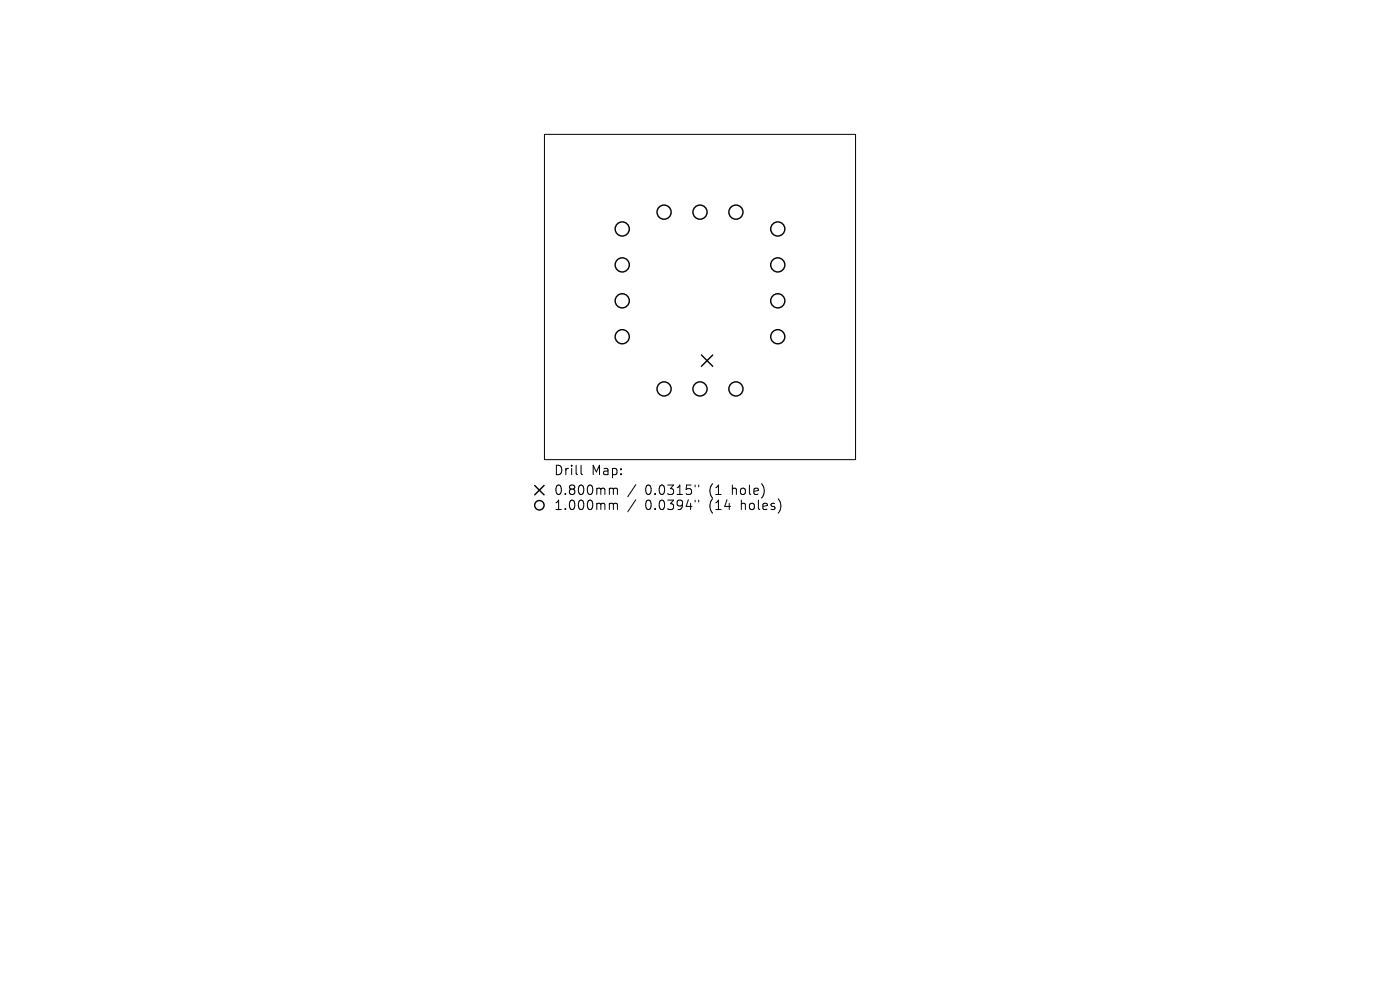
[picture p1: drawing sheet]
<svg xmlns="http://www.w3.org/2000/svg" width="297mm" height="210mm" viewBox="0 0 297 210" stroke-linecap="round" stroke-linejoin="round" font-family="sans-serif">
<defs><g id="words">
<g font-size="2.8">
<text x="117.4" y="101.1">Drill</text>
<text x="125.4" y="101.1">Map:</text>
<text x="117.4" y="105.3">0.800mm</text>
<text x="136.9" y="105.3">0.0315&quot;</text>
<text x="150.6" y="105.3">(1</text>
<text x="155.6" y="105.3">hole)</text>
<text x="117.4" y="108.5">1.000mm</text>
<text x="136.9" y="108.5">0.0394&quot;</text>
<text x="150.6" y="108.5">(14</text>
<text x="157.5" y="108.5">holes)</text>
</g>
</g></defs>
<g fill="none" stroke="#000" stroke-width=".21">
<path d="M115.5 28.5h66v69h-66zM123.3 98.7v1.7l.3 .3M129.6 103.6h.2l.3 .2M129.6 106.8h.2l.3 .2M130.1 103.8l.3-.2 .5 .1 .1 1.2M130.1 103.8v1.1M130.1 107v1.1M130.1 107l.3-.2 .5 .1 .1 1.2M134.9 102.8l-1.7 2.6M134.9 106l-1.7 2.6M147.5 102.9v.4M147.5 106.1v.4"/>
<path d="M148.2 102.9v.4M148.2 106.1v.4"/>
</g>
<g fill="none" stroke="#000" stroke-width=".3">
<path d="M148.8 75.3l2.4 2.4M151.2 75.3l-2.4 2.4M113.4 103l2 2M115.4 103l-2 2"/>
<circle cx="132" cy="48.6" r="1.5"/>
<circle cx="132" cy="56.2" r="1.5"/>
<circle cx="140.9" cy="45" r="1.5"/>
<circle cx="148.5" cy="45" r="1.5"/>
<circle cx="156.1" cy="45" r="1.5"/>
<circle cx="165" cy="48.6" r="1.5"/>
<circle cx="165" cy="56.2" r="1.5"/>
<circle cx="132" cy="63.8" r="1.5"/>
<circle cx="132" cy="71.4" r="1.5"/>
<circle cx="165" cy="63.8" r="1.5"/>
<circle cx="165" cy="71.4" r="1.5"/>
<circle cx="140.9" cy="82.5" r="1.5"/>
<circle cx="148.5" cy="82.5" r="1.5"/>
<circle cx="156.1" cy="82.5" r="1.5"/>
<circle cx="114.4" cy="107.2" r="1"/>
</g>
<use href="#words"/>
</svg>
